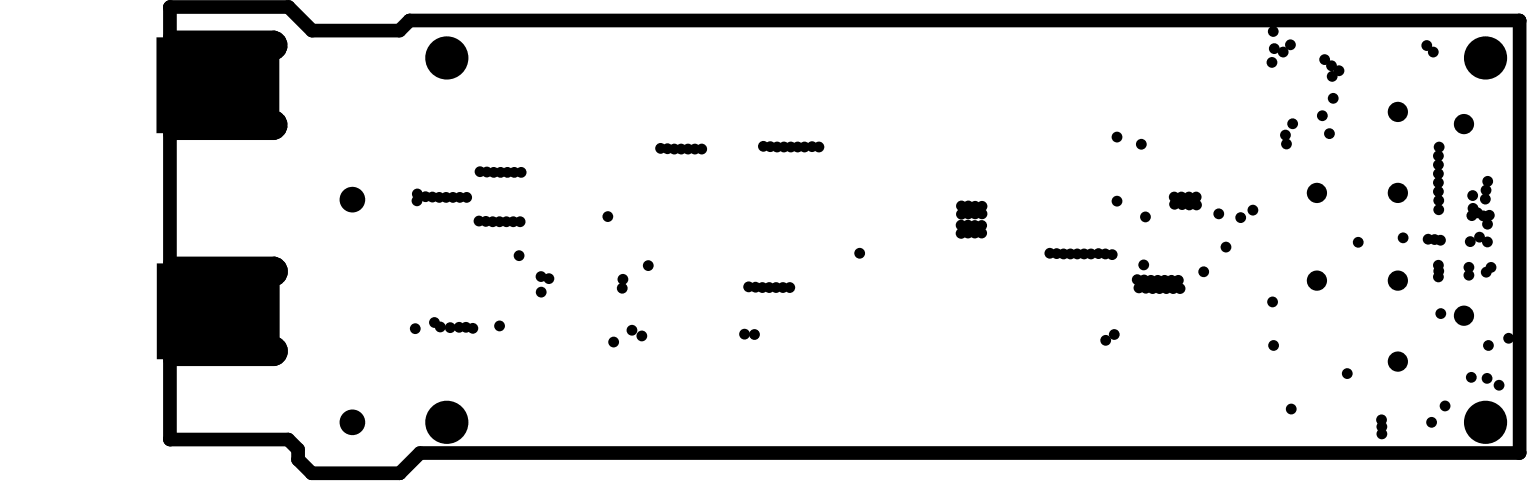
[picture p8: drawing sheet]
<svg xmlns="http://www.w3.org/2000/svg" width="377mm" height="121mm" viewBox="0 0 377 121" stroke-linecap="round" stroke-linejoin="round" font-family="sans-serif">
<g fill="#000">
<path d="M38.6 9.2h28.6a2 2 0 0 1 2.1 2 2 2 0 0 1-2.1 2v15.7a2 2 0 0 1 2.1 2 2 2 0 0 1-2.1 2h-28.6zM38.7 65h28.6a2 2 0 0 1 2.1 2 2 2 0 0 1-2.1 2v15.6a2 2 0 0 1 2.1 2 2 2 0 0 1-2.1 2h-28.6z"/>
<circle cx="110.3" cy="14.3" r="5.3"/>
<circle cx="313.9" cy="15.4" r="1.33"/>
<circle cx="314.2" cy="7.8" r="1.33"/>
<circle cx="314.5" cy="12" r="1.33"/>
<circle cx="316.7" cy="12.8" r="1.33"/>
<circle cx="318.5" cy="11.1" r="1.33"/>
<circle cx="326.9" cy="14.7" r="1.33"/>
<circle cx="328.6" cy="16.2" r="1.33"/>
<circle cx="328.8" cy="18.8" r="1.33"/>
<circle cx="330.5" cy="17.5" r="1.33"/>
<circle cx="352.1" cy="11.2" r="1.33"/>
<circle cx="353.7" cy="12.8" r="1.33"/>
<circle cx="366.6" cy="14.3" r="5.3"/>
<circle cx="163" cy="36.6" r="1.33"/>
<circle cx="164.7" cy="36.7" r="1.33"/>
<circle cx="166.4" cy="36.8" r="1.33"/>
<circle cx="168.1" cy="36.8" r="1.33"/>
<circle cx="169.8" cy="36.8" r="1.33"/>
<circle cx="171.5" cy="36.8" r="1.33"/>
<circle cx="173.2" cy="36.8" r="1.33"/>
<circle cx="188.4" cy="36.1" r="1.33"/>
<circle cx="190.1" cy="36.2" r="1.33"/>
<circle cx="191.8" cy="36.3" r="1.33"/>
<circle cx="193.5" cy="36.3" r="1.33"/>
<circle cx="195.2" cy="36.3" r="1.33"/>
<circle cx="196.9" cy="36.3" r="1.33"/>
<circle cx="198.6" cy="36.3" r="1.33"/>
<circle cx="200.4" cy="36.2" r="1.33"/>
<circle cx="202.1" cy="36.3" r="1.33"/>
<circle cx="275.7" cy="33.8" r="1.33"/>
<circle cx="281.7" cy="35.6" r="1.33"/>
<circle cx="317.3" cy="33.3" r="1.33"/>
<circle cx="317.5" cy="35.5" r="1.33"/>
<circle cx="319" cy="30.5" r="1.33"/>
<circle cx="326.4" cy="28.6" r="1.33"/>
<circle cx="328.1" cy="33" r="1.33"/>
<circle cx="329" cy="24.3" r="1.33"/>
<circle cx="345" cy="27.6" r="2.5"/>
<circle cx="355" cy="38.5" r="1.33"/>
<circle cx="355.2" cy="36.3" r="1.33"/>
<circle cx="361.3" cy="30.6" r="2.5"/>
<circle cx="87" cy="49.3" r="3.2"/>
<circle cx="102.9" cy="49.5" r="1.33"/>
<circle cx="103" cy="47.9" r="1.33"/>
<circle cx="105" cy="48.5" r="1.33"/>
<circle cx="106.7" cy="48.6" r="1.33"/>
<circle cx="108.4" cy="48.7" r="1.33"/>
<circle cx="110.1" cy="48.7" r="1.33"/>
<circle cx="111.8" cy="48.7" r="1.33"/>
<circle cx="113.5" cy="48.7" r="1.33"/>
<circle cx="115.2" cy="48.7" r="1.33"/>
<circle cx="118.2" cy="54.5" r="1.33"/>
<circle cx="118.5" cy="42.4" r="1.33"/>
<circle cx="119.9" cy="54.6" r="1.33"/>
<circle cx="120.2" cy="42.4" r="1.33"/>
<circle cx="121.6" cy="54.7" r="1.33"/>
<circle cx="121.9" cy="42.5" r="1.33"/>
<circle cx="123.3" cy="54.7" r="1.33"/>
<circle cx="123.5" cy="42.5" r="1.33"/>
<circle cx="125" cy="54.7" r="1.33"/>
<circle cx="125.2" cy="42.5" r="1.33"/>
<circle cx="126.7" cy="54.7" r="1.33"/>
<circle cx="126.9" cy="42.5" r="1.33"/>
<circle cx="128.4" cy="54.7" r="1.33"/>
<circle cx="128.6" cy="42.5" r="1.33"/>
<circle cx="150" cy="53.4" r="1.33"/>
<circle cx="237.2" cy="57.6" r="1.33"/>
<circle cx="237.2" cy="55.6" r="1.33"/>
<circle cx="237.3" cy="50.8" r="1.33"/>
<circle cx="237.3" cy="52.8" r="1.33"/>
<circle cx="238.9" cy="57.5" r="1.33"/>
<circle cx="238.9" cy="55.6" r="1.33"/>
<circle cx="239" cy="52.8" r="1.33"/>
<circle cx="239" cy="50.8" r="1.33"/>
<circle cx="240.6" cy="57.5" r="1.33"/>
<circle cx="240.6" cy="55.6" r="1.33"/>
<circle cx="240.7" cy="52.8" r="1.33"/>
<circle cx="240.7" cy="50.9" r="1.33"/>
<circle cx="242.3" cy="57.5" r="1.33"/>
<circle cx="242.3" cy="55.6" r="1.33"/>
<circle cx="242.4" cy="52.8" r="1.33"/>
<circle cx="242.4" cy="50.9" r="1.33"/>
<circle cx="275.7" cy="49.6" r="1.33"/>
<circle cx="282.7" cy="53.5" r="1.33"/>
<circle cx="289.8" cy="48.6" r="1.33"/>
<circle cx="289.9" cy="50.4" r="1.33"/>
<circle cx="291.6" cy="48.6" r="1.33"/>
<circle cx="291.8" cy="50.5" r="1.33"/>
<circle cx="293.4" cy="48.6" r="1.33"/>
<circle cx="293.5" cy="50.6" r="1.33"/>
<circle cx="295.2" cy="48.6" r="1.33"/>
<circle cx="295.3" cy="50.6" r="1.33"/>
<circle cx="300.8" cy="52.8" r="1.33"/>
<circle cx="306.2" cy="53.7" r="1.33"/>
<circle cx="309.2" cy="51.8" r="1.33"/>
<circle cx="325" cy="47.6" r="2.5"/>
<circle cx="335.2" cy="59.8" r="1.33"/>
<circle cx="345" cy="47.6" r="2.5"/>
<circle cx="346.3" cy="58.7" r="1.33"/>
<circle cx="352.5" cy="59" r="1.33"/>
<circle cx="354.1" cy="59.1" r="1.33"/>
<circle cx="355" cy="47.3" r="1.33"/>
<circle cx="355" cy="42.9" r="1.33"/>
<circle cx="355" cy="45.1" r="1.33"/>
<circle cx="355" cy="40.7" r="1.33"/>
<circle cx="355.1" cy="49.5" r="1.33"/>
<circle cx="355.1" cy="51.7" r="1.33"/>
<circle cx="355.5" cy="59.3" r="1.33"/>
<circle cx="362.9" cy="59.6" r="1.33"/>
<circle cx="363.3" cy="53.2" r="1.33"/>
<circle cx="363.5" cy="48.2" r="1.33"/>
<circle cx="363.6" cy="51.4" r="1.33"/>
<circle cx="364.6" cy="52.5" r="1.33"/>
<circle cx="365.2" cy="58.5" r="1.33"/>
<circle cx="366.1" cy="53.3" r="1.33"/>
<circle cx="366.6" cy="49.1" r="1.33"/>
<circle cx="366.8" cy="46.9" r="1.33"/>
<circle cx="367.1" cy="59.7" r="1.33"/>
<circle cx="367.1" cy="55.3" r="1.33"/>
<circle cx="367.2" cy="44.7" r="1.33"/>
<circle cx="367.6" cy="53.1" r="1.33"/>
<circle cx="107.2" cy="79.6" r="1.33"/>
<circle cx="128.1" cy="63.1" r="1.33"/>
<circle cx="133.5" cy="68.2" r="1.33"/>
<circle cx="133.6" cy="72.1" r="1.33"/>
<circle cx="135.5" cy="68.7" r="1.33"/>
<circle cx="153.6" cy="71.1" r="1.33"/>
<circle cx="153.7" cy="68.9" r="1.33"/>
<circle cx="160" cy="65.5" r="1.33"/>
<circle cx="184.8" cy="70.8" r="1.33"/>
<circle cx="186.5" cy="70.9" r="1.33"/>
<circle cx="188.2" cy="70.9" r="1.33"/>
<circle cx="189.8" cy="70.9" r="1.33"/>
<circle cx="191.5" cy="70.9" r="1.33"/>
<circle cx="193.2" cy="70.9" r="1.33"/>
<circle cx="194.9" cy="70.9" r="1.33"/>
<circle cx="212.2" cy="62.5" r="1.33"/>
<circle cx="259.1" cy="62.5" r="1.33"/>
<circle cx="260.8" cy="62.6" r="1.33"/>
<circle cx="262.5" cy="62.7" r="1.33"/>
<circle cx="264.2" cy="62.7" r="1.33"/>
<circle cx="265.9" cy="62.7" r="1.33"/>
<circle cx="267.6" cy="62.7" r="1.33"/>
<circle cx="269.3" cy="62.7" r="1.33"/>
<circle cx="271.1" cy="62.6" r="1.33"/>
<circle cx="272.8" cy="62.7" r="1.33"/>
<circle cx="274.5" cy="62.8" r="1.33"/>
<circle cx="280.7" cy="69" r="1.33"/>
<circle cx="281.1" cy="71" r="1.33"/>
<circle cx="282.3" cy="65.4" r="1.33"/>
<circle cx="282.4" cy="69.1" r="1.33"/>
<circle cx="282.8" cy="71.1" r="1.33"/>
<circle cx="284.1" cy="69.2" r="1.33"/>
<circle cx="284.5" cy="71.2" r="1.33"/>
<circle cx="285.7" cy="69.2" r="1.33"/>
<circle cx="286.2" cy="71.2" r="1.33"/>
<circle cx="287.4" cy="69.2" r="1.33"/>
<circle cx="287.9" cy="71.2" r="1.33"/>
<circle cx="289.1" cy="69.2" r="1.33"/>
<circle cx="289.6" cy="71.2" r="1.33"/>
<circle cx="290.8" cy="69.2" r="1.33"/>
<circle cx="291.2" cy="71.2" r="1.33"/>
<circle cx="297.1" cy="67.1" r="1.33"/>
<circle cx="302.6" cy="61" r="1.33"/>
<circle cx="314.1" cy="74.5" r="1.33"/>
<circle cx="325" cy="69.2" r="2.5"/>
<circle cx="345" cy="69.2" r="2.5"/>
<circle cx="355" cy="65.4" r="1.33"/>
<circle cx="355" cy="68.3" r="1.33"/>
<circle cx="355.1" cy="66.9" r="1.33"/>
<circle cx="355.6" cy="77.4" r="1.33"/>
<circle cx="361.3" cy="77.9" r="2.5"/>
<circle cx="362.5" cy="66" r="1.33"/>
<circle cx="362.5" cy="67.9" r="1.33"/>
<circle cx="366.8" cy="67.2" r="1.33"/>
<circle cx="368" cy="66" r="1.33"/>
<circle cx="102.5" cy="81.1" r="1.33"/>
<circle cx="108.7" cy="80.7" r="1.33"/>
<circle cx="111.1" cy="80.8" r="1.33"/>
<circle cx="113.3" cy="80.8" r="1.33"/>
<circle cx="115" cy="80.8" r="1.33"/>
<circle cx="116.7" cy="81" r="1.33"/>
<circle cx="123.3" cy="80.4" r="1.33"/>
<circle cx="151.5" cy="84.4" r="1.33"/>
<circle cx="156" cy="81.5" r="1.33"/>
<circle cx="158.4" cy="82.9" r="1.33"/>
<circle cx="183.8" cy="82.4" r="1.33"/>
<circle cx="186.2" cy="82.5" r="1.33"/>
<circle cx="272.9" cy="84" r="1.33"/>
<circle cx="275" cy="82.5" r="1.33"/>
<circle cx="314.3" cy="85.2" r="1.33"/>
<circle cx="332.5" cy="92.2" r="1.33"/>
<circle cx="345" cy="89.2" r="2.5"/>
<circle cx="363.1" cy="93.1" r="1.33"/>
<circle cx="367" cy="93.4" r="1.33"/>
<circle cx="367.4" cy="85.2" r="1.33"/>
<circle cx="370" cy="95" r="1.33"/>
<circle cx="372.3" cy="83.5" r="1.33"/>
<circle cx="87" cy="104.2" r="3.2"/>
<circle cx="110.3" cy="104.2" r="5.3"/>
<circle cx="318.7" cy="100.9" r="1.33"/>
<circle cx="341" cy="103.6" r="1.33"/>
<circle cx="341.1" cy="107.1" r="1.33"/>
<circle cx="341.1" cy="105.3" r="1.33"/>
<circle cx="353.3" cy="104.2" r="1.33"/>
<circle cx="356.7" cy="100.2" r="1.33"/>
<circle cx="366.6" cy="104.2" r="5.3"/>
</g>
<path d="M41.9 1.8v7.4h25.7a2.02 2.02 0 0 1 1.7 2.2 2.02 2.02 0 0 1-2.1 1.8v15.7a2.01 2.01 0 0 1 2.1 1.8 2.01 2.01 0 0 1-1.7 2.2h-25.7v32.1h25.8a2.01 2.01 0 0 1 1.7 2.2 2.01 2.01 0 0 1-2.1 1.8v15.6a2.02 2.02 0 0 1 2.1 1.9 2.02 2.02 0 0 1-1.7 2.1h-25.8l.1 19.8h29.1l2.5 2.5v2.5l3.4 3.4h21.6M42 1.8h-.1M42 1.8l29.2-.1 5.8 5.9h21.6l2.5-2.5h274l-.1 106.7h-271.3l-5 4.9M98.7 116.7l-.1 .1" fill="none" stroke="#000" stroke-width="3.4"/>
</svg>
